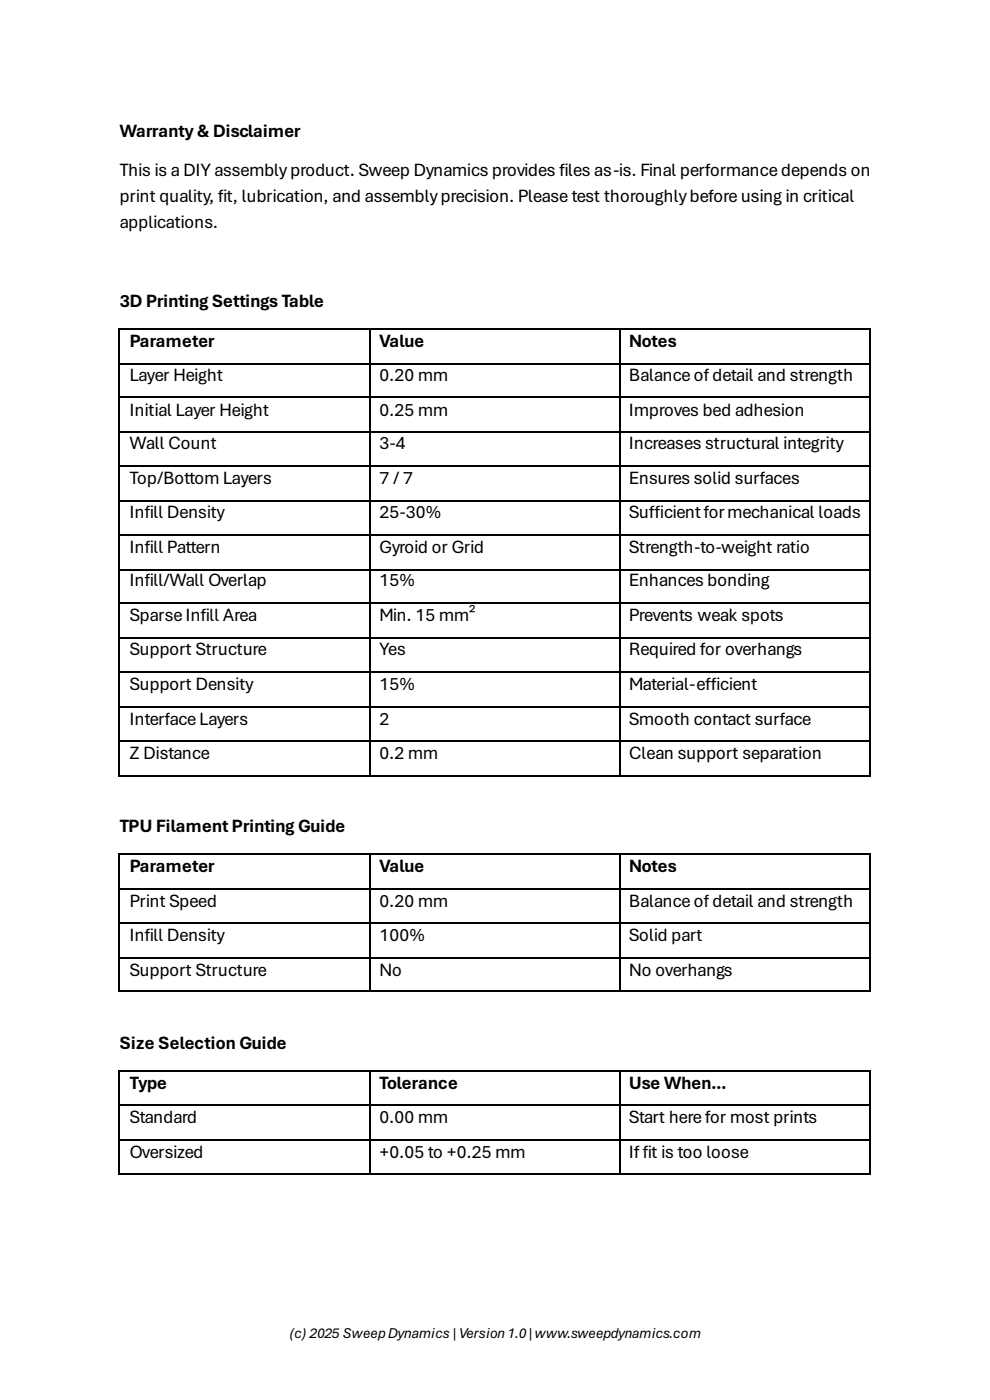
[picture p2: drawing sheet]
<svg xmlns="http://www.w3.org/2000/svg" width="210mm" height="297mm" viewBox="0 0 210 297" stroke-linecap="round" stroke-linejoin="round" font-family="sans-serif">
<defs><g id="words">
<g font-size="4">
<text x="25.4" y="29.1">Warranty &amp; Disclaimer</text>
<text x="25.4" y="37.3">This is a DIY assembly product. Sweep Dynamics provides f</text>
<text x="118.7" y="37.3">iles as-is. Final performance depends on</text>
<text x="25.4" y="42.9">print quality, f</text>
<text x="46.3" y="42.9">it, lubrication, and assembly precision. Please test thoroughly before using in critical</text>
<text x="25.4" y="48.5">applications.</text>
<text x="25.4" y="65.1">3D Printing Settings Table</text>
<text x="27.6" y="73.6">Parameter</text>
<text x="80.5" y="73.6">Value</text>
<text x="133.5" y="73.6">Notes</text>
<text x="27.6" y="80.8">Layer Height</text>
<text x="80.5" y="80.8">0.20 mm</text>
<text x="133.5" y="80.8">Balance of detail and strength</text>
<text x="27.6" y="88.2">Initial Layer Height</text>
<text x="80.5" y="88.2">0.25 mm</text>
<text x="133.5" y="88.2">Improves bed adhesion</text>
<text x="27.6" y="95.3">Wall Count</text>
<text x="80.5" y="95.3">3-4</text>
<text x="133.5" y="95.3">Increases structural integrity</text>
<text x="27.6" y="102.7">Top/Bottom Layers</text>
<text x="80.5" y="102.7">7 / 7</text>
<text x="133.5" y="102.7">Ensures solid surfaces</text>
<text x="27.6" y="109.9">Inf</text>
<text x="30.7" y="109.9">ill Density</text>
<text x="80.5" y="109.9">25-30%</text>
<text x="133.5" y="109.9">Suf</text>
<text x="137.7" y="109.9">ficient for mechanical loads</text>
<text x="27.6" y="117.3">Inf</text>
<text x="30.7" y="117.3">ill Pattern</text>
<text x="80.5" y="117.3">Gyroid or Grid</text>
<text x="133.5" y="117.3">Strength-to-weight ratio</text>
<text x="27.6" y="124.5">Inf</text>
<text x="30.7" y="124.5">ill/Wall Overlap</text>
<text x="80.5" y="124.5">15%</text>
<text x="133.5" y="124.5">Enhances bonding</text>
<text x="27.6" y="131.9">Sparse Inf</text>
<text x="42.6" y="131.9">ill Area</text>
<text x="80.5" y="131.9">Min. 15 mm²</text>
<text x="133.5" y="131.9">Prevents weak spots</text>
<text x="27.6" y="139">Support Structure</text>
<text x="80.5" y="139">Yes</text>
<text x="133.5" y="139">Required for overhangs</text>
<text x="27.6" y="146.4">Support Density</text>
<text x="80.5" y="146.4">15%</text>
<text x="133.5" y="146.4">Material-ef</text>
<text x="149.7" y="146.4">ficient</text>
<text x="27.6" y="153.9">Interface Layers</text>
<text x="80.5" y="153.9">2</text>
<text x="133.5" y="153.9">Smooth contact surface</text>
<text x="27.6" y="161">Z Distance</text>
<text x="80.5" y="161">0.2 mm</text>
<text x="133.5" y="161">Clean support separation</text>
<text x="25.4" y="176.6">TPU Filament Printing Guide</text>
<text x="27.6" y="185.1">Parameter</text>
<text x="80.5" y="185.1">Value</text>
<text x="133.5" y="185.1">Notes</text>
<text x="27.6" y="192.5">Print Speed</text>
<text x="80.5" y="192.5">0.20 mm</text>
<text x="133.5" y="192.5">Balance of detail and strength</text>
<text x="27.6" y="199.7">Inf</text>
<text x="30.7" y="199.7">ill Density</text>
<text x="80.5" y="199.7">100%</text>
<text x="133.5" y="199.7">Solid part</text>
<text x="27.6" y="207.1">Support Structure</text>
<text x="80.5" y="207.1">No</text>
<text x="133.5" y="207.1">No overhangs</text>
<text x="25.4" y="222.7">Size Selection Guide</text>
<text x="27.6" y="231.2">Type</text>
<text x="80.5" y="231.2">Tolerance</text>
<text x="133.5" y="231.2">Use When...</text>
<text x="27.6" y="238.3">Standard</text>
<text x="80.5" y="238.3">0.00 mm</text>
<text x="133.5" y="238.3">Start here for most prints</text>
<text x="27.6" y="245.8">Oversized</text>
<text x="80.5" y="245.8">+0.05 to +0.25 mm</text>
<text x="133.5" y="245.8">If f</text>
<text x="136.4" y="245.8">it is too loose</text>
</g>
<text font-size="3.2" x="61.5" y="283.9">(c) 2025 Sweep Dynamics | Version 1.0 | www.sweepdynamics.com</text>
</g></defs>
<g fill="#000">
<path d="M25.2 69.6h.2v.3h-.2z" fill-rule="evenodd"/>
<path d="M25.2 69.6h.2v.3h-.2z" fill-rule="evenodd"/>
<path d="M25.2 77.1h.2v.2h-.2z" fill-rule="evenodd"/>
<path d="M78.4 69.6h.3v.3h-.3z" fill-rule="evenodd"/>
<path d="M78.4 77.1h.3v.2h-.3z" fill-rule="evenodd"/>
<path d="M131.4 69.6h.3v.3h-.3z" fill-rule="evenodd"/>
<path d="M131.4 77.1h.3v.2h-.3z" fill-rule="evenodd"/>
<path d="M184.4 69.6h.2v.3h-.2z" fill-rule="evenodd"/>
<path d="M184.4 69.6h.2v.3h-.2z" fill-rule="evenodd"/>
<path d="M184.4 77.1h.2v.2h-.2z" fill-rule="evenodd"/>
<path d="M25.2 84.2h.2v.3h-.2z" fill-rule="evenodd"/>
<path d="M25.2 91.6h.2v.3h-.2z" fill-rule="evenodd"/>
<path d="M25.2 98.8h.2v.2h-.2z" fill-rule="evenodd"/>
<path d="M78.4 84.2h.3v.3h-.3z" fill-rule="evenodd"/>
<path d="M78.4 91.6h.3v.3h-.3z" fill-rule="evenodd"/>
<path d="M78.4 98.8h.3v.2h-.3z" fill-rule="evenodd"/>
<path d="M131.4 84.2h.3v.3h-.3z" fill-rule="evenodd"/>
<path d="M131.4 91.6h.3v.3h-.3z" fill-rule="evenodd"/>
<path d="M131.4 98.8h.3v.2h-.3z" fill-rule="evenodd"/>
<path d="M184.4 84.2h.2v.3h-.2z" fill-rule="evenodd"/>
<path d="M184.4 91.6h.2v.3h-.2z" fill-rule="evenodd"/>
<path d="M184.4 98.8h.2v.2h-.2z" fill-rule="evenodd"/>
<path d="M25.2 106.2h.2v.3h-.2z" fill-rule="evenodd"/>
<path d="M25.2 113.3h.2v.3h-.2z" fill-rule="evenodd"/>
<path d="M78.4 106.2h.3v.3h-.3z" fill-rule="evenodd"/>
<path d="M78.4 113.3h.3v.3h-.3z" fill-rule="evenodd"/>
<path d="M131.4 106.2h.3v.3h-.3z" fill-rule="evenodd"/>
<path d="M131.4 113.3h.3v.3h-.3z" fill-rule="evenodd"/>
<path d="M184.4 106.2h.2v.3h-.2z" fill-rule="evenodd"/>
<path d="M184.4 113.3h.2v.3h-.2z" fill-rule="evenodd"/>
<path d="M25.2 120.8h.2v.2h-.2z" fill-rule="evenodd"/>
<path d="M25.2 127.9h.2v.3h-.2z" fill-rule="evenodd"/>
<path d="M25.2 135.3h.2v.3h-.2z" fill-rule="evenodd"/>
<path d="M78.4 120.8h.3v.2h-.3z" fill-rule="evenodd"/>
<path d="M78.4 127.9h.3v.3h-.3z" fill-rule="evenodd"/>
<path d="M78.4 135.3h.3v.3h-.3z" fill-rule="evenodd"/>
<path d="M131.4 120.8h.3v.2h-.3z" fill-rule="evenodd"/>
<path d="M131.4 127.9h.3v.3h-.3z" fill-rule="evenodd"/>
<path d="M131.4 135.3h.3v.3h-.3z" fill-rule="evenodd"/>
<path d="M184.4 120.8h.2v.2h-.2z" fill-rule="evenodd"/>
<path d="M184.4 127.9h.2v.3h-.2z" fill-rule="evenodd"/>
<path d="M184.4 135.3h.2v.3h-.2z" fill-rule="evenodd"/>
<path d="M25.2 142.5h.2v.2h-.2z" fill-rule="evenodd"/>
<path d="M25.2 149.9h.2v.2h-.2z" fill-rule="evenodd"/>
<path d="M25.2 157h.2v.3h-.2z" fill-rule="evenodd"/>
<path d="M78.4 142.5h.3v.2h-.3z" fill-rule="evenodd"/>
<path d="M78.4 149.9h.3v.2h-.3z" fill-rule="evenodd"/>
<path d="M78.4 157h.3v.3h-.3z" fill-rule="evenodd"/>
<path d="M131.4 142.5h.3v.2h-.3z" fill-rule="evenodd"/>
<path d="M131.4 149.9h.3v.2h-.3z" fill-rule="evenodd"/>
<path d="M131.4 157h.3v.3h-.3z" fill-rule="evenodd"/>
<path d="M184.4 142.5h.2v.2h-.2z" fill-rule="evenodd"/>
<path d="M184.4 149.9h.2v.2h-.2z" fill-rule="evenodd"/>
<path d="M184.4 157h.2v.3h-.2z" fill-rule="evenodd"/>
<path d="M25.2 164.5h.2v.2h-.2z" fill-rule="evenodd"/>
<path d="M25.2 164.5h.2v.2h-.2z" fill-rule="evenodd"/>
<path d="M78.4 164.5h.3v.2h-.3z" fill-rule="evenodd"/>
<path d="M131.4 164.5h.3v.2h-.3z" fill-rule="evenodd"/>
<path d="M184.4 164.5h.2v.2h-.2z" fill-rule="evenodd"/>
<path d="M184.4 164.5h.2v.2h-.2z" fill-rule="evenodd"/>
<path d="M25.2 181.1h.2v.3h-.2z" fill-rule="evenodd"/>
<path d="M25.2 181.1h.2v.3h-.2z" fill-rule="evenodd"/>
<path d="M25.2 188.6h.2v.2h-.2z" fill-rule="evenodd"/>
<path d="M25.2 195.7h.2v.3h-.2z" fill-rule="evenodd"/>
<path d="M78.4 181.1h.3v.3h-.3z" fill-rule="evenodd"/>
<path d="M78.4 188.6h.3v.2h-.3z" fill-rule="evenodd"/>
<path d="M78.4 195.7h.3v.3h-.3z" fill-rule="evenodd"/>
<path d="M131.4 181.1h.3v.3h-.3z" fill-rule="evenodd"/>
<path d="M131.4 188.6h.3v.2h-.3z" fill-rule="evenodd"/>
<path d="M131.4 195.7h.3v.3h-.3z" fill-rule="evenodd"/>
<path d="M184.4 181.1h.2v.3h-.2z" fill-rule="evenodd"/>
<path d="M184.4 181.1h.2v.3h-.2z" fill-rule="evenodd"/>
<path d="M184.4 188.6h.2v.2h-.2z" fill-rule="evenodd"/>
<path d="M184.4 195.7h.2v.3h-.2z" fill-rule="evenodd"/>
<path d="M25.2 203.1h.2v.3h-.2z" fill-rule="evenodd"/>
<path d="M25.2 210.3h.2v.2h-.2z" fill-rule="evenodd"/>
<path d="M25.2 210.3h.2v.2h-.2z" fill-rule="evenodd"/>
<path d="M78.4 203.1h.3v.3h-.3z" fill-rule="evenodd"/>
<path d="M78.4 210.3h.3v.2h-.3z" fill-rule="evenodd"/>
<path d="M131.4 203.1h.3v.3h-.3z" fill-rule="evenodd"/>
<path d="M131.4 210.3h.3v.2h-.3z" fill-rule="evenodd"/>
<path d="M184.4 203.1h.2v.3h-.2z" fill-rule="evenodd"/>
<path d="M184.4 210.3h.2v.2h-.2z" fill-rule="evenodd"/>
<path d="M184.4 210.3h.2v.2h-.2z" fill-rule="evenodd"/>
<path d="M25.2 227.2h.2v.3h-.2z" fill-rule="evenodd"/>
<path d="M25.2 227.2h.2v.3h-.2z" fill-rule="evenodd"/>
<path d="M25.2 234.4h.2v.2h-.2z" fill-rule="evenodd"/>
<path d="M78.4 227.2h.3v.3h-.3z" fill-rule="evenodd"/>
<path d="M78.4 234.4h.3v.2h-.3z" fill-rule="evenodd"/>
<path d="M131.4 227.2h.3v.3h-.3z" fill-rule="evenodd"/>
<path d="M131.4 234.4h.3v.2h-.3z" fill-rule="evenodd"/>
<path d="M184.4 227.2h.2v.3h-.2z" fill-rule="evenodd"/>
<path d="M184.4 227.2h.2v.3h-.2z" fill-rule="evenodd"/>
<path d="M184.4 234.4h.2v.2h-.2z" fill-rule="evenodd"/>
<path d="M25.2 241.8h.2v.2h-.2z" fill-rule="evenodd"/>
<path d="M25.2 248.9h.2v.3h-.2z" fill-rule="evenodd"/>
<path d="M25.2 248.9h.2v.3h-.2z" fill-rule="evenodd"/>
<path d="M78.4 241.8h.3v.2h-.3z" fill-rule="evenodd"/>
<path d="M78.4 248.9h.3v.3h-.3z" fill-rule="evenodd"/>
<path d="M131.4 241.8h.3v.2h-.3z" fill-rule="evenodd"/>
<path d="M131.4 248.9h.3v.3h-.3z" fill-rule="evenodd"/>
<path d="M184.4 241.8h.2v.2h-.2z" fill-rule="evenodd"/>
<path d="M184.4 248.9h.2v.3h-.2z" fill-rule="evenodd"/>
<path d="M184.4 248.9h.2v.3h-.2z" fill-rule="evenodd"/>
</g>
<g fill="none" stroke="#000" stroke-width=".26">
<path d="M25.3 69.9v7.2M25.3 77.3v6.9M25.4 69.8h53M25.4 77.2h53M78.5 69.9v7.2M78.5 77.3v6.9M78.7 69.8h52.7M78.7 77.2h52.7M131.5 69.9v7.2M131.5 77.3v6.9M131.7 69.8h52.7M131.7 77.2h52.7"/>
<path d="M184.5 69.9v7.2M184.5 77.3v6.9M25.3 84.5v7.1M25.3 91.9v6.9M25.3 99v7.2M25.4 84.3h53M25.4 91.8h53M25.4 98.9h53M78.5 84.5v7.1M78.5 91.9v6.9M78.5 99v7.2M78.7 84.3h52.7"/>
<path d="M78.7 91.8h52.7M78.7 98.9h52.7M131.5 84.5v7.1M131.5 91.9v6.9M131.5 99v7.2M131.7 84.3h52.7M131.7 91.8h52.7M131.7 98.9h52.7M184.5 84.5v7.1M184.5 91.9v6.9M184.5 99v7.2M25.3 106.5v6.8"/>
<path d="M25.3 113.6v7.2M25.4 106.3h53M78.5 106.5v6.8M78.5 113.6v7.2M78.7 106.3h52.7M131.5 106.5v6.8M131.5 113.6v7.2M131.7 106.3h52.7M184.5 106.5v6.8M184.5 113.6v7.2M25.3 121v6.9M25.3 128.2v7.1"/>
<path d="M25.3 135.6v6.9M25.4 120.9h53M25.4 128h53M25.4 135.5h53M78.5 121v6.9M78.5 128.2v7.1M78.5 135.6v6.9M78.7 120.9h52.7M78.7 128h52.7M78.7 135.5h52.7M131.5 121v6.9M131.5 128.2v7.1"/>
<path d="M131.5 135.6v6.9M131.7 120.9h52.7M131.7 128h52.7M131.7 135.5h52.7M184.5 121v6.9M184.5 128.2v7.1M184.5 135.6v6.9M25.3 142.7v7.2M25.3 150.2v6.8M25.3 157.3v7.2M25.4 142.6h53M25.4 150h53"/>
<path d="M25.4 157.2h53M78.5 142.7v7.2M78.5 150.2v6.8M78.5 157.3v7.2M78.7 142.6h52.7M78.7 150h52.7M78.7 157.2h52.7M131.5 142.7v7.2M131.5 150.2v6.8M131.5 157.3v7.2M131.7 142.6h52.7M131.7 150h52.7"/>
<path d="M131.7 157.2h52.7M184.5 142.7v7.2M184.5 150.2v6.8M184.5 157.3v7.2M25.4 164.6h53M78.7 164.6h52.7M131.7 164.6h52.7M25.3 181.4v7.2M25.3 188.8v6.9M25.3 196v7.1M25.4 181.3h53M25.4 188.7h53"/>
<path d="M25.4 195.8h53M78.5 181.4v7.2M78.5 188.8v6.9M78.5 196v7.1M78.7 181.3h52.7M78.7 188.7h52.7M78.7 195.8h52.7M131.5 181.4v7.2M131.5 188.8v6.9M131.5 196v7.1M131.7 181.3h52.7M131.7 188.7h52.7"/>
<path d="M131.7 195.8h52.7M184.5 181.4v7.2M184.5 188.8v6.9M184.5 196v7.1M25.3 203.4v6.9M25.4 203.3h53M25.4 210.4h53M78.5 203.4v6.9M78.7 203.3h52.7M78.7 210.4h52.7M131.5 203.4v6.9M131.7 203.3h52.7"/>
<path d="M131.7 210.4h52.7M184.5 203.4v6.9M25.3 227.5v6.9M25.3 234.6v7.2M25.4 227.3h53M25.4 234.5h53M78.5 227.5v6.9M78.5 234.6v7.2M78.7 227.3h52.7M78.7 234.5h52.7M131.5 227.5v6.9M131.5 234.6v7.2"/>
<path d="M131.7 227.3h52.7M131.7 234.5h52.7M184.5 227.5v6.9M184.5 234.6v7.2M25.3 242v6.9M25.4 241.9h53M25.4 249.1h53M78.5 242v6.9M78.7 241.9h52.7M78.7 249.1h52.7M131.5 242v6.9M131.7 241.9h52.7"/>
<path d="M131.7 249.1h52.7M184.5 242v6.9"/>
</g>
<path d="M25.4 113.5h53M78.7 113.5h52.7M131.7 113.5h52.7" fill="none" stroke="#000" stroke-width=".27"/>
<use href="#words"/>
</svg>
